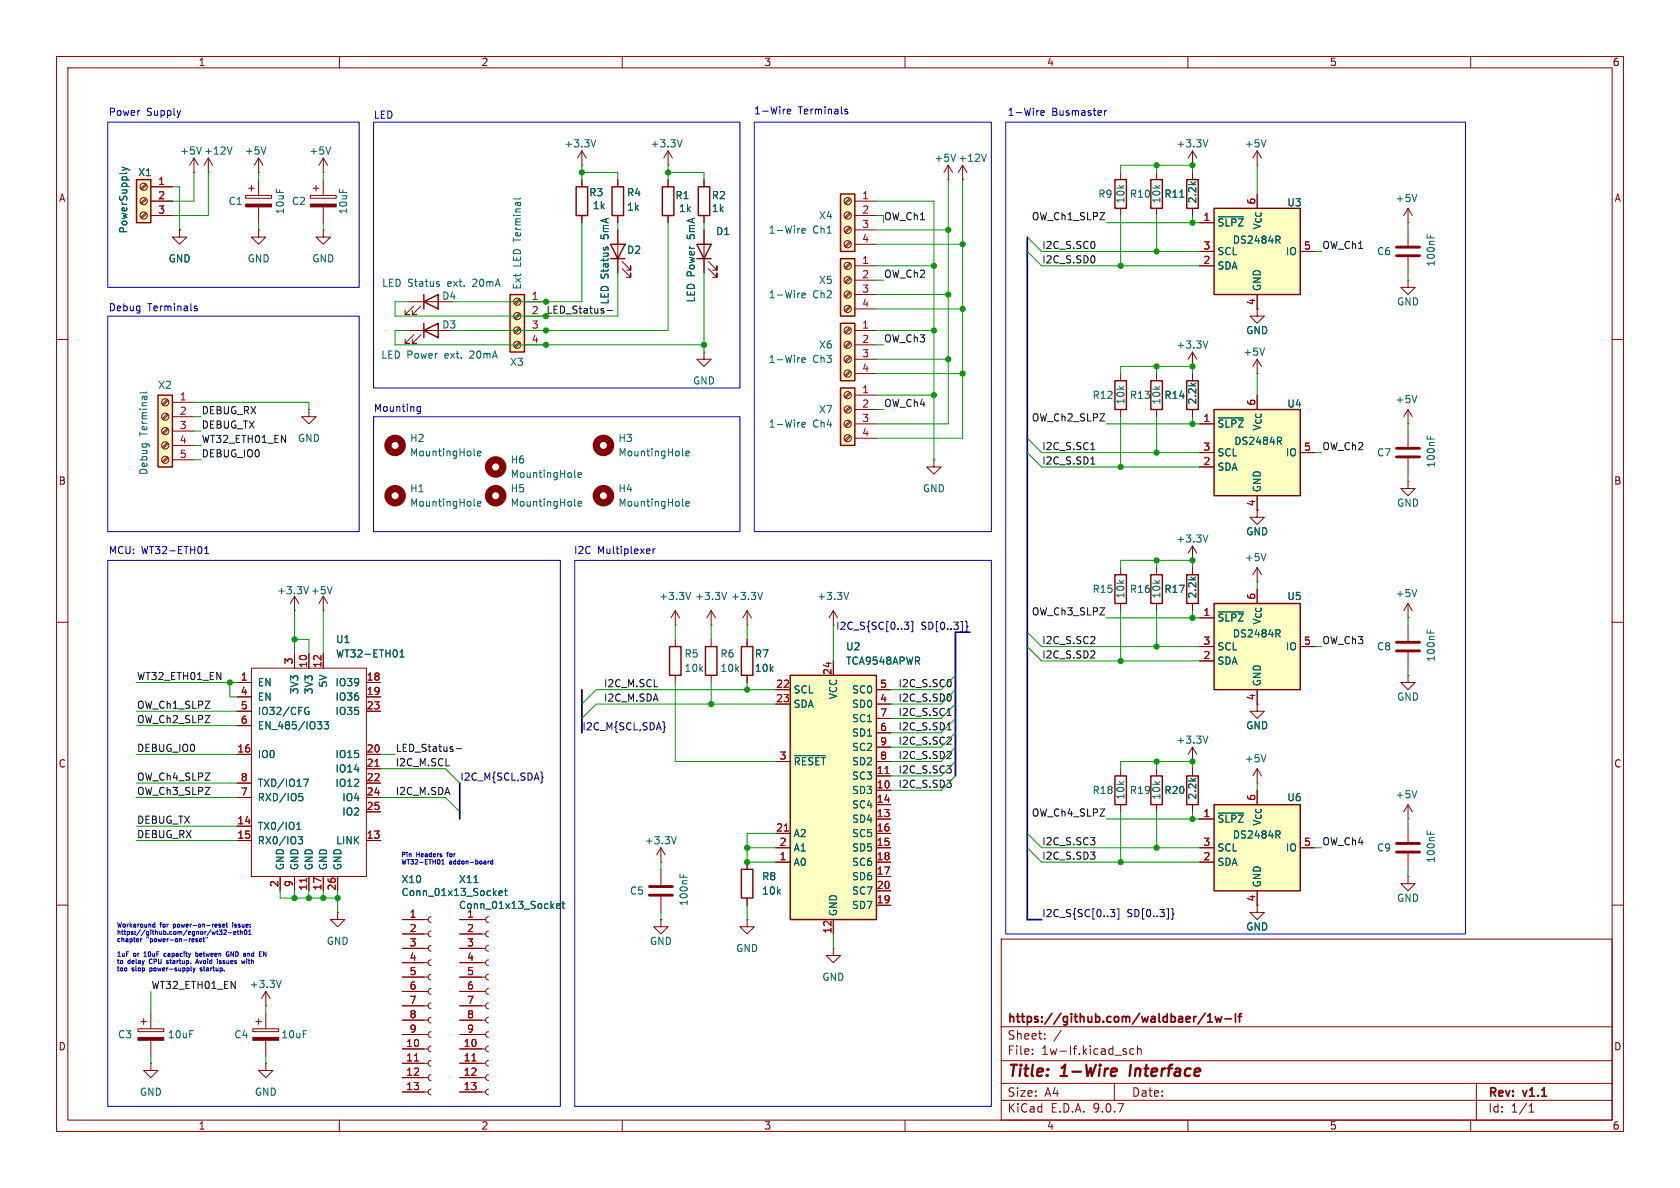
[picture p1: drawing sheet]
<svg xmlns="http://www.w3.org/2000/svg" width="297mm" height="210mm" viewBox="0 0 297 210" stroke-linecap="round" stroke-linejoin="round" font-family="sans-serif">
<defs><g id="words">
<g font-size="2.8" fill="#840000">
<text x="178" y="190.9">Title:</text>
<text x="187.7" y="190.9">1-Wire</text>
<text x="200.6" y="190.9">Interface</text>
</g>
<g font-size="2.1" fill="#840000">
<text x="178" y="184">Sheet:</text>
<text x="178" y="181.2">https://github.com/waldbaer/1w-If</text>
<text x="178" y="186.7">File:</text>
<text x="184.1" y="186.7">1w-If.kicad_sch</text>
<text x="178" y="196.9">KiCad</text>
<text x="178" y="194.1">Size:</text>
<text x="184.7" y="194.1">A4</text>
<text x="185.7" y="196.9">E.D.A.</text>
<text x="193.3" y="196.9">9.0.7</text>
<text x="200" y="194.1">Date:</text>
<text x="263" y="194.3">Rev:</text>
<text x="263" y="196.9">Id:</text>
<text x="267.1" y="196.9">1/1</text>
<text x="269.4" y="194.3">v1.1</text>
</g>
<g font-size="1.8" fill="#840000">
<text x="35" y="11.9">1</text>
<text x="85" y="11.9">2</text>
<text x="135" y="11.9">3</text>
<text x="185" y="11.9">4</text>
<text x="235" y="11.9">5</text>
<text x="285" y="11.9">6</text>
<text x="10.3" y="35.9">A</text>
<text x="285.3" y="35.9">A</text>
<text x="222" y="54" transform="rotate(-90 222 54)">4</text>
<text x="10.3" y="85.9">B</text>
<text x="222" y="89.6" transform="rotate(-90 222 89.6)">4</text>
<text x="285.3" y="85.9">B</text>
<text x="222" y="123.9" transform="rotate(-90 222 123.9)">4</text>
<text x="10.3" y="135.9">C</text>
<text x="285.3" y="135.9">C</text>
<text x="222" y="159.5" transform="rotate(-90 222 159.5)">4</text>
<text x="10.3" y="185.9">D</text>
<text x="285.3" y="185.9">D</text>
<text x="35" y="199.9">1</text>
<text x="85" y="199.9">2</text>
<text x="135" y="199.9">3</text>
<text x="185" y="199.9">4</text>
<text x="235" y="199.9">5</text>
<text x="285" y="199.9">6</text>
</g>
<g font-size="1.8" fill="#0000c2">
<text x="19.1" y="20.7">Power</text>
<text x="25.9" y="20.7">Supply</text>
<text x="66" y="21.2">LED</text>
<text x="133.2" y="20.4">1-Wire</text>
<text x="141.1" y="20.4">Terminals</text>
<text x="178" y="20.7">1-Wire</text>
<text x="185.9" y="20.7">Busmaster</text>
<text x="19.1" y="55.2">Debug</text>
<text x="26.1" y="55.2">Terminals</text>
<text x="66" y="73">Mounting</text>
<text x="19.1" y="98.1">MCU:</text>
<text x="25" y="98.1">WT32-ETH01</text>
<text x="101.4" y="98.1">I2C</text>
<text x="105.6" y="98.1">Multiplexer</text>
</g>
<g font-size="1.8" fill="#006464">
<text x="31.7" y="27.5">+5V +12V</text>
<text x="43.2" y="27.5">+5V</text>
<text x="54.6" y="27.5">+5V</text>
<text x="99.7" y="26.3">+3.3V</text>
<text x="114.9" y="26.3">+3.3V</text>
<text x="165.1" y="28.8">+5V +12V</text>
<text x="207.9" y="26.3">+3.3V</text>
<text x="220" y="26.3">+5V</text>
<text x="24.3" y="31.3">X1</text>
<text x="104.1" y="34.9">R3</text>
<text x="110.8" y="34.9">R4</text>
<text x="119.3" y="35.4">R1</text>
<text x="125.7" y="35.4">R2</text>
<text x="194.1" y="35.2">R9</text>
<text x="199.7" y="35.2">R10</text>
<text x="205.7" y="35.2">R11</text>
<text x="246.6" y="35.9">+5V</text>
<text x="22.7" y="41.4" transform="rotate(-90 22.7 41.4)">PowerSupply</text>
<text x="40.3" y="36.4">C1</text>
<text x="50.4" y="38" transform="rotate(-90 50.4 38)">10uF</text>
<text x="51.5" y="36.4">C2</text>
<text x="61.6" y="38" transform="rotate(-90 61.6 38)">10uF</text>
<text x="104.7" y="37.2">1k</text>
<text x="110.8" y="37.4">1k</text>
<text x="119.9" y="37.7">1k</text>
<text x="125.7" y="37.7">1k</text>
<text x="126.5" y="41.8">D1</text>
<text x="135.8" y="41.5">1-Wire</text>
<text x="143.7" y="41.5">Ch1</text>
<text x="144.7" y="39">X4</text>
<text x="199" y="36.1" transform="rotate(-90 199 36.1)">10k</text>
<text x="205.3" y="36.1" transform="rotate(-90 205.3 36.1)">10k</text>
<text x="211.7" y="36.1" transform="rotate(-90 211.7 36.1)">2.2k</text>
<text x="215.1" y="40.2">~{SLPZ}</text>
<text x="223.1" y="40.7" transform="rotate(-90 223.1 40.7)">V_{CC}</text>
<text x="227.5" y="36.7">U3</text>
<text x="29.7" y="46.6">GND</text>
<text x="43.7" y="46.6">GND</text>
<text x="55.1" y="46.6">GND</text>
<text x="92.3" y="47.2" transform="rotate(-90 92.3 47.2)">LED Terminal</text>
<text x="107.8" y="42.2" transform="rotate(-90 107.8 42.2)">5mA</text>
<text x="110.8" y="45.1">D2</text>
<text x="123" y="42.2" transform="rotate(-90 123 42.2)">5mA</text>
<text x="215.1" y="45.3">SCL</text>
<text x="215.1" y="47.9">SDA</text>
<text x="217.9" y="43.3">DS2484R</text>
<text x="227.2" y="45.3">IO</text>
<text x="243.3" y="45.3">C6</text>
<text x="253.8" y="47.2" transform="rotate(-90 253.8 47.2)">100nF</text>
<text x="67.4" y="50.9">LED Status</text>
<text x="78.1" y="53.2">D4</text>
<text x="79.2" y="50.9">ext.</text>
<text x="83.8" y="50.9">20mA</text>
<text x="92.3" y="51.3" transform="rotate(-90 92.3 51.3)">Ext</text>
<text x="107.8" y="53.9" transform="rotate(-90 107.8 53.9)">LED Status</text>
<text x="123" y="53.6" transform="rotate(-90 123 53.6)">LED Power</text>
<text x="135.8" y="52.9">1-Wire</text>
<text x="143.7" y="52.9">Ch2</text>
<text x="144.7" y="50.4">X5</text>
<text x="223.1" y="51.6" transform="rotate(-90 223.1 51.6)">GND</text>
<text x="78.1" y="58.3">D3</text>
<text x="220.2" y="59.3">GND</text>
<text x="246.9" y="54.2">GND</text>
<text x="67.3" y="63.6">LED Power</text>
<text x="78.7" y="63.6">ext.</text>
<text x="83.3" y="63.6">20mA</text>
<text x="90.1" y="64.9">X3</text>
<text x="135.8" y="64.4">1-Wire</text>
<text x="143.7" y="64.4">Ch3</text>
<text x="144.7" y="61.8">X6</text>
<text x="207.9" y="61.8">+3.3V</text>
<text x="219.7" y="63.1">+5V</text>
<text x="27.8" y="68.9">X2</text>
<text x="122.4" y="68.2">GND</text>
<text x="193" y="70.7">R12</text>
<text x="199" y="71.6" transform="rotate(-90 199 71.6)">10k</text>
<text x="199.7" y="70.7">R13</text>
<text x="205.3" y="71.6" transform="rotate(-90 205.3 71.6)">10k</text>
<text x="205.7" y="70.7">R14</text>
<text x="211.7" y="71.6" transform="rotate(-90 211.7 71.6)">2.2k</text>
<text x="246.6" y="71.5">+5V</text>
<text x="26.3" y="77.1" transform="rotate(-90 26.3 77.1)">Terminal</text>
<text x="135.8" y="75.8">1-Wire</text>
<text x="143.7" y="75.8">Ch4</text>
<text x="144.7" y="73.3">X7</text>
<text x="215.1" y="75.8">~{SLPZ}</text>
<text x="223.1" y="76.3" transform="rotate(-90 223.1 76.3)">V_{CC}</text>
<text x="227.5" y="72.2">U4</text>
<text x="52.6" y="78.3">GND</text>
<text x="72.4" y="78.3">H2</text>
<text x="72.4" y="80.9">MountingHole</text>
<text x="90.2" y="82.1">H6</text>
<text x="109.2" y="78.3">H3</text>
<text x="109.2" y="80.9">MountingHole</text>
<text x="215.1" y="80.9">SCL</text>
<text x="215.1" y="83.4">SDA</text>
<text x="218.1" y="78.8">DS2484R</text>
<text x="227.2" y="80.9">IO</text>
<text x="243.3" y="80.9">C7</text>
<text x="253.8" y="82.8" transform="rotate(-90 253.8 82.8)">100nF</text>
<text x="26.3" y="84.1" transform="rotate(-90 26.3 84.1)">Debug</text>
<text x="72.4" y="87.2">H1</text>
<text x="72.4" y="89.8">MountingHole</text>
<text x="90.2" y="87.2">H5</text>
<text x="90.2" y="89.8">MountingHole</text>
<text x="90.2" y="84.7">MountingHole</text>
<text x="109.2" y="87.2">H4</text>
<text x="109.2" y="89.8">MountingHole</text>
<text x="163.1" y="87.2">GND</text>
<text x="223.1" y="87.1" transform="rotate(-90 223.1 87.1)">GND</text>
<text x="246.9" y="89.8">GND</text>
<text x="220.2" y="94.8">GND</text>
<text x="207.9" y="96.1">+3.3V</text>
<text x="220" y="99.4">+5V</text>
<text x="48.9" y="105.3">+3.3V</text>
<text x="54.9" y="105.3">+5V</text>
<text x="116.4" y="106.3">+3.3V</text>
<text x="122.8" y="106.3">+3.3V</text>
<text x="129.1" y="106.3">+3.3V</text>
<text x="144.4" y="106.3">+3.3V</text>
<text x="193" y="105">R15</text>
<text x="199" y="105.9" transform="rotate(-90 199 105.9)">10k</text>
<text x="199.7" y="105">R16</text>
<text x="205.3" y="105.9" transform="rotate(-90 205.3 105.9)">10k</text>
<text x="205.7" y="105">R17</text>
<text x="211.7" y="105.9" transform="rotate(-90 211.7 105.9)">2.2k</text>
<text x="227.5" y="106.3">U5</text>
<text x="246.6" y="105.8">+5V</text>
<text x="59.3" y="113.9">U1</text>
<text x="215.1" y="110.1">~{SLPZ}</text>
<text x="217.9" y="112.9">DS2484R</text>
<text x="223.1" y="110.6" transform="rotate(-90 223.1 110.6)">V_{CC}</text>
<text x="59.3" y="116.4">WT32-ETH01</text>
<text x="120.9" y="116.4">R5</text>
<text x="120.9" y="119">10k</text>
<text x="127.3" y="116.4">R6</text>
<text x="127.3" y="119">10k</text>
<text x="133.4" y="116.4">R7</text>
<text x="133.4" y="119">10k</text>
<text x="149.5" y="115.2">U2</text>
<text x="149.5" y="117.7">TCA9548APWR</text>
<text x="215.1" y="115.2">SCL</text>
<text x="215.1" y="117.7">SDA</text>
<text x="227.2" y="115.2">IO</text>
<text x="243.3" y="115.2">C8</text>
<text x="253.8" y="117.1" transform="rotate(-90 253.8 117.1)">100nF</text>
<text x="45.5" y="121.5">EN</text>
<text x="45.5" y="124.1">EN</text>
<text x="52.9" y="122.8" transform="rotate(-90 52.9 122.8)">3V3</text>
<text x="55.5" y="122.8" transform="rotate(-90 55.5 122.8)">3V3</text>
<text x="58" y="121.6" transform="rotate(-90 58 121.6)">5V</text>
<text x="59.2" y="121.5">IO39</text>
<text x="59.2" y="124.1">IO36</text>
<text x="140.2" y="122.8">SCL</text>
<text x="140.2" y="125.3">SDA</text>
<text x="148.2" y="123.7" transform="rotate(-90 148.2 123.7)">VCC</text>
<text x="150.5" y="122.8">SC0</text>
<text x="150.5" y="125.3">SD0</text>
<text x="223.1" y="121.4" transform="rotate(-90 223.1 121.4)">GND</text>
<text x="246.9" y="124.1">GND</text>
<text x="45.5" y="126.6">IO32/CFG</text>
<text x="45.5" y="129.1">EN_485/IO33</text>
<text x="59.2" y="126.6">IO35</text>
<text x="150.5" y="127.9">SC1</text>
<text x="150.5" y="130.4">SD1</text>
<text x="207.9" y="131.7">+3.3V</text>
<text x="220.2" y="129.1">GND</text>
<text x="45.5" y="134.2">IO0</text>
<text x="59.2" y="134.2">IO15</text>
<text x="59.2" y="136.8">IO14</text>
<text x="140.2" y="135.5">~{RESET}</text>
<text x="150.5" y="132.9">SC2</text>
<text x="150.5" y="135.5">SD2</text>
<text x="220" y="135">+5V</text>
<text x="45.5" y="139.3">TXD/IO17</text>
<text x="45.5" y="141.8">RXD/IO5</text>
<text x="59.2" y="139.3">IO12</text>
<text x="60.4" y="141.8">IO4</text>
<text x="150.5" y="138">SC3</text>
<text x="150.5" y="140.6">SD3</text>
<text x="150.5" y="143.1">SC4</text>
<text x="193" y="140.6">R18</text>
<text x="199" y="141.5" transform="rotate(-90 199 141.5)">10k</text>
<text x="199.7" y="140.6">R19</text>
<text x="205.3" y="141.5" transform="rotate(-90 205.3 141.5)">10k</text>
<text x="205.7" y="140.6">R20</text>
<text x="211.7" y="141.5" transform="rotate(-90 211.7 141.5)">2.2k</text>
<text x="227.5" y="141.8">U6</text>
<text x="246.6" y="141.3">+5V</text>
<text x="45.5" y="146.9">TX0/IO1</text>
<text x="45.5" y="149.5">RX0/IO3</text>
<text x="59.3" y="149.5">LINK</text>
<text x="60.4" y="144.4">IO2</text>
<text x="113.9" y="149.5">+3.3V</text>
<text x="140.2" y="148.2">A2</text>
<text x="150.5" y="145.6">SD4</text>
<text x="150.5" y="148.2">SC5</text>
<text x="215.1" y="145.6">~{SLPZ}</text>
<text x="217.9" y="148.4">DS2484R</text>
<text x="223.1" y="146.1" transform="rotate(-90 223.1 146.1)">V_{CC}</text>
<text x="50.4" y="153.9" transform="rotate(-90 50.4 153.9)">GND</text>
<text x="52.9" y="153.9" transform="rotate(-90 52.9 153.9)">GND</text>
<text x="55.5" y="153.9" transform="rotate(-90 55.5 153.9)">GND</text>
<text x="58" y="153.9" transform="rotate(-90 58 153.9)">GND</text>
<text x="60.6" y="153.9" transform="rotate(-90 60.6 153.9)">GND</text>
<text x="134.6" y="155.8">R8</text>
<text x="140.2" y="150.7">A1</text>
<text x="140.2" y="153.3">A0</text>
<text x="150.5" y="150.7">SD5</text>
<text x="150.5" y="153.3">SC6</text>
<text x="150.5" y="155.8">SD6</text>
<text x="215.1" y="150.7">SCL</text>
<text x="215.1" y="153.3">SDA</text>
<text x="227.2" y="150.7">IO</text>
<text x="243.3" y="150.7">C9</text>
<text x="253.8" y="152.6" transform="rotate(-90 253.8 152.6)">100nF</text>
<text x="70.9" y="156.3">X10</text>
<text x="70.9" y="158.6">Conn_01x13_Socket</text>
<text x="81" y="156.3">X11</text>
<text x="81" y="160.9">Conn_01x13_Socket</text>
<text x="111.3" y="158.3">C5</text>
<text x="121.8" y="160.3" transform="rotate(-90 121.8 160.3)">100nF</text>
<text x="134.6" y="158.3">10k</text>
<text x="150.5" y="158.3">SC7</text>
<text x="150.5" y="160.9">SD7</text>
<text x="223.1" y="157" transform="rotate(-90 223.1 157)">GND</text>
<text x="246.9" y="159.6">GND</text>
<text x="57.7" y="167.2">GND</text>
<text x="114.8" y="167.2">GND</text>
<text x="148.2" y="162.1" transform="rotate(-90 148.2 162.1)">GND</text>
<text x="220.2" y="164.7">GND</text>
<text x="130" y="168.5">GND</text>
<text x="145.3" y="173.6">GND</text>
<text x="44" y="174.9">+3.3V</text>
<text x="20.8" y="183.7">C3</text>
<text x="29.6" y="183.7">10uF</text>
<text x="41.3" y="183.7">C4</text>
<text x="49.6" y="183.7">10uF</text>
<text x="24.6" y="193.9">GND</text>
<text x="45" y="193.9">GND</text>
</g>
<g font-size="1.8" fill="#a90000">
<text x="27.9" y="32.8">1</text>
<text x="27.9" y="35.3">2</text>
<text x="152.3" y="35.3">1</text>
<text x="27.9" y="37.8">3</text>
<text x="152.3" y="37.8">2</text>
<text x="152.3" y="40.4">3</text>
<text x="212.7" y="39.1">1</text>
<text x="222" y="36.3" transform="rotate(-90 222 36.3)">6</text>
<text x="152.3" y="46.7">1</text>
<text x="152.3" y="42.9">4</text>
<text x="212.7" y="44.2">3</text>
<text x="212.7" y="46.7">2</text>
<text x="230.4" y="44.2">5</text>
<text x="93.9" y="53.1">1</text>
<text x="152.3" y="49.3">2</text>
<text x="152.3" y="51.8">3</text>
<text x="93.9" y="55.6">2</text>
<text x="93.9" y="58.2">3</text>
<text x="152.3" y="58.2">1</text>
<text x="152.3" y="54.4">4</text>
<text x="93.9" y="60.7">4</text>
<text x="152.3" y="60.7">2</text>
<text x="152.3" y="63.2">3</text>
<text x="152.3" y="65.8">4</text>
<text x="31.7" y="70.9">1</text>
<text x="152.3" y="69.6">1</text>
<text x="222" y="71.8" transform="rotate(-90 222 71.8)">6</text>
<text x="31.7" y="73.4">2</text>
<text x="31.7" y="75.9">3</text>
<text x="152.3" y="72.1">2</text>
<text x="152.3" y="74.7">3</text>
<text x="152.3" y="77.2">4</text>
<text x="212.7" y="74.7">1</text>
<text x="31.7" y="78.5">4</text>
<text x="31.7" y="81">5</text>
<text x="212.7" y="79.8">3</text>
<text x="212.7" y="82.3">2</text>
<text x="230.4" y="79.8">5</text>
<text x="222" y="106.1" transform="rotate(-90 222 106.1)">6</text>
<text x="212.7" y="109">1</text>
<text x="51.8" y="117.5" transform="rotate(-90 51.8 117.5)">3</text>
<text x="54.4" y="118.2" transform="rotate(-90 54.4 118.2)">10</text>
<text x="56.9" y="118.2" transform="rotate(-90 56.9 118.2)">12</text>
<text x="147.1" y="119.4" transform="rotate(-90 147.1 119.4)">24</text>
<text x="212.7" y="114">3</text>
<text x="212.7" y="116.6">2</text>
<text x="230.4" y="114">5</text>
<text x="42.5" y="120.4">1</text>
<text x="42.5" y="122.9">4</text>
<text x="42.5" y="125.5">5</text>
<text x="64.7" y="120.4">18</text>
<text x="64.7" y="122.9">19</text>
<text x="64.7" y="125.5">23</text>
<text x="137.1" y="121.7">22</text>
<text x="137.1" y="124.2">23</text>
<text x="155.5" y="121.7">5</text>
<text x="155.5" y="124.2">4</text>
<text x="42.5" y="128">6</text>
<text x="155.5" y="126.7">7</text>
<text x="155.5" y="129.3">6</text>
<text x="155.5" y="131.8">9</text>
<text x="41.9" y="133.1">16</text>
<text x="64.7" y="133.1">20</text>
<text x="64.7" y="135.6">21</text>
<text x="137.7" y="134.4">3</text>
<text x="154.9" y="136.9">11</text>
<text x="155.5" y="134.4">8</text>
<text x="42.5" y="138.2">8</text>
<text x="42.5" y="140.7">7</text>
<text x="64.7" y="138.2">22</text>
<text x="64.7" y="140.7">24</text>
<text x="64.7" y="143.3">25</text>
<text x="154.9" y="139.4">10</text>
<text x="154.9" y="142">14</text>
<text x="222" y="141.7" transform="rotate(-90 222 141.7)">6</text>
<text x="41.9" y="145.8">14</text>
<text x="41.9" y="148.3">15</text>
<text x="64.7" y="148.3">13</text>
<text x="137.1" y="147.1">21</text>
<text x="137.7" y="149.6">2</text>
<text x="154.9" y="144.5">13</text>
<text x="154.9" y="147.1">16</text>
<text x="154.9" y="149.6">15</text>
<text x="212.7" y="144.5">1</text>
<text x="212.7" y="149.6">3</text>
<text x="230.4" y="149.6">5</text>
<text x="137.7" y="152.1">1</text>
<text x="154.9" y="152.1">18</text>
<text x="154.9" y="154.7">17</text>
<text x="212.7" y="152.1">2</text>
<text x="49.3" y="156.9" transform="rotate(-90 49.3 156.9)">2</text>
<text x="51.8" y="156.9" transform="rotate(-90 51.8 156.9)">9</text>
<text x="54.4" y="157.5" transform="rotate(-90 54.4 157.5)">11</text>
<text x="56.9" y="157.5" transform="rotate(-90 56.9 157.5)">17</text>
<text x="59.4" y="157.5" transform="rotate(-90 59.4 157.5)">26</text>
<text x="154.9" y="157.2">20</text>
<text x="154.9" y="159.8">19</text>
<text x="72.3" y="162.3">1</text>
<text x="72.3" y="164.8">2</text>
<text x="72.3" y="167.4">3</text>
<text x="82.5" y="162.3">1</text>
<text x="82.5" y="164.8">2</text>
<text x="82.5" y="167.4">3</text>
<text x="147.1" y="165.1" transform="rotate(-90 147.1 165.1)">12</text>
<text x="72.3" y="169.9">4</text>
<text x="72.3" y="172.5">5</text>
<text x="82.5" y="169.9">4</text>
<text x="82.5" y="172.5">5</text>
<text x="72.3" y="175">6</text>
<text x="72.3" y="177.5">7</text>
<text x="82.5" y="175">6</text>
<text x="82.5" y="177.5">7</text>
<text x="71.7" y="185.2">10</text>
<text x="72.3" y="180.1">8</text>
<text x="72.3" y="182.6">9</text>
<text x="81.9" y="185.2">10</text>
<text x="82.5" y="180.1">8</text>
<text x="82.5" y="182.6">9</text>
<text x="71.7" y="187.7">11</text>
<text x="71.7" y="190.2">12</text>
<text x="81.9" y="187.7">11</text>
<text x="81.9" y="190.2">12</text>
<text x="71.7" y="192.8">13</text>
<text x="81.9" y="192.8">13</text>
</g>
<g font-size="1.8" fill="#009600">
<text x="156.2" y="39">OW_Ch1</text>
<text x="96.5" y="55.5">LED_Status-</text>
</g>
<g font-size="1.8" fill="#0f0f0f">
<text x="182.3" y="39">OW_Ch1_SLPZ</text>
<text x="184.1" y="46.6">I2C_S.SD0</text>
<text x="184.1" y="44.1">I2C_S.SC0</text>
<text x="233.7" y="44.1">OW_Ch1</text>
<text x="156.2" y="49.2">OW_Ch2</text>
<text x="156.2" y="60.6">OW_Ch3</text>
<text x="35.6" y="73.3">DEBUG_RX</text>
<text x="35.6" y="75.9">DEBUG_TX</text>
<text x="156.2" y="72">OW_Ch4</text>
<text x="182.3" y="74.6">OW_Ch2_SLPZ</text>
<text x="35.6" y="78.4">WT32_ETH01_EN</text>
<text x="35.6" y="80.9">DEBUG_IO0</text>
<text x="184.1" y="82.2">I2C_S.SD1</text>
<text x="184.1" y="79.7">I2C_S.SC1</text>
<text x="233.7" y="79.7">OW_Ch2</text>
<text x="182.3" y="108.9">OW_Ch3_SLPZ</text>
<text x="184.1" y="114">I2C_S.SC2</text>
<text x="233.7" y="114">OW_Ch3</text>
<text x="184.1" y="116.5">I2C_S.SD2</text>
<text x="24.1" y="125.4">OW_Ch1_SLPZ</text>
<text x="24.1" y="120.3">WT32_ETH01_EN</text>
<text x="106.7" y="121.6">I2C_M.SCL</text>
<text x="106.7" y="124.1">I2C_M.SDA</text>
<text x="158.7" y="121.6">I2C_S.SC0</text>
<text x="158.7" y="124.1">I2C_S.SD0</text>
<text x="24.1" y="127.9">OW_Ch2_SLPZ</text>
<text x="158.7" y="129.2">I2C_S.SD1</text>
<text x="158.7" y="131.7">I2C_S.SC2</text>
<text x="158.7" y="126.7">I2C_S.SC1</text>
<text x="24.1" y="133">DEBUG_IO0</text>
<text x="69.8" y="133">LED_Status-</text>
<text x="69.8" y="135.5">I2C_M.SCL</text>
<text x="158.7" y="136.8">I2C_S.SC3</text>
<text x="158.7" y="134.3">I2C_S.SD2</text>
<text x="24.1" y="140.6">OW_Ch3_SLPZ</text>
<text x="24.1" y="138.1">OW_Ch4_SLPZ</text>
<text x="69.8" y="140.6">I2C_M.SDA</text>
<text x="158.7" y="139.4">I2C_S.SD3</text>
<text x="24.1" y="145.7">DEBUG_TX</text>
<text x="24.1" y="148.2">DEBUG_RX</text>
<text x="182.3" y="144.4">OW_Ch4_SLPZ</text>
<text x="184.1" y="149.5">I2C_S.SC3</text>
<text x="233.7" y="149.5">OW_Ch4</text>
<text x="184.1" y="152.1">I2C_S.SD3</text>
<text x="26.7" y="174.9">WT32_ETH01_EN</text>
</g>
<g font-size="1.8" fill="#000084">
<text x="147.7" y="111.4">I2C_S{SC[0..3]</text>
<text x="162.8" y="111.4">SD[0..3]}</text>
<text x="102.9" y="129.2">I2C_M{SCL,SDA}</text>
<text x="81.3" y="138.1">I2C_M{SCL,SDA}</text>
<text x="184.1" y="162.2">I2C_S{SC[0..3]</text>
<text x="199.2" y="162.2">SD[0..3]}</text>
</g>
<g font-size="1.1" fill="#0000c2">
<text x="70.9" y="151.9">Pin</text>
<text x="70.9" y="153.2">WT32-ETH01</text>
<text x="73.7" y="151.9">Headers</text>
<text x="79.4" y="151.9">for</text>
<text x="79.5" y="153.2">addon-board</text>
<text x="20.6" y="164.3">Workaround</text>
<text x="20.6" y="165.6">https://github.com/egnor/wt32-eth01</text>
<text x="20.6" y="166.9">chapter</text>
<text x="26" y="166.9">&quot;power-on-reset&quot;</text>
<text x="28.4" y="164.3">for</text>
<text x="31" y="164.3">power-on-reset</text>
<text x="41.7" y="164.3">issue:</text>
<text x="20.6" y="169.5">1uF</text>
<text x="20.6" y="170.8">to</text>
<text x="20.6" y="172.1">too</text>
<text x="22.7" y="170.8">delay</text>
<text x="23.4" y="172.1">slop</text>
<text x="23.7" y="169.5">or</text>
<text x="25.8" y="169.5">10uF</text>
<text x="26.7" y="170.8">CPU</text>
<text x="26.8" y="172.1">power-supply</text>
<text x="29.6" y="169.5">capacity</text>
<text x="30.1" y="170.8">startup.</text>
<text x="35.5" y="169.5">between</text>
<text x="35.6" y="170.8">Avoid</text>
<text x="36" y="172.1">startup.</text>
<text x="39.6" y="170.8">issues</text>
<text x="41.2" y="169.5">GND</text>
<text x="44.3" y="170.8">with</text>
<text x="44.6" y="169.5">and</text>
</g>
</g></defs>
<g fill="none" stroke="#840000" stroke-width=".18">
<path d="M10 10h277v190h-277zM12 12h273v186h-273zM60 10v2M110 10v2M160 10v2M210 10v2M260 10v2M36.8 30.5h.1M36.8 27.9l-.7 1.3M36.8 27.9l.8 1.3M36.8 27.9v2.6M43.4 34.5h4.6v.6h-4.6z"/>
<path d="M43.9 33.3h1.1M44.4 32.8v1M45.7 30.5h.1M45.7 27.9l-.7 1.3M45.7 27.9l.8 1.3M45.7 27.9v2.6M45.7 31.8v2.7M45.7 36.6v2.8M72.4 58.4h7.6M73.2 59.2l-1.6 1.5h.8h-.8v-.8M74.4 59.2l-1.5 1.5h.8h-.8v-.8M109.2 40.6v7.7"/>
<path d="M110 47.5l1.5 1.5v-.7v.7h-.8M110 46.2l1.5 1.6v-.8v.8h-.8M10 60h2M124.5 62.2v1.3h1.2l-1.2 1.3-1.3-1.3h1.3M124.5 62.2h.1M204.5 66v1.3M204.5 72.4v1.3M210.8 66v1.3M210.8 72.4v1.3M285 60h2M10 110h2M285 110h2"/>
<path d="M10 160h2M177 166h108v32h-108zM285 160h2M60 198v2M110 198v2M160 198v2M177 194.5h108M177 191.5h108M177 187.5h108M177 181.5h108M182.5 186.3v.1M182.5 185.5v.1"/>
<path d="M184.7 183.6v.1M184.7 182.8v.1M187.6 182.1l-1.3 2M197 191.5v3M199 185.9l.2 .2-.2 .3M199 185.4l.1 .1M200.5 185.5l-.5-.1-.3 .3v.4l.2 .2h.6M201.1 185.5l.2-.1 .4 .1v.9M201.1 184.9v1.5M210 198v2M260 198v2M261 191.5v6.5"/>
<path d="M270.3 196.6h.9M270.3 195.5l.4-.4v1.5"/>
</g>
<path d="M197.2 188.9l.2 .1v.4l-1 .1M199.9 188.2l-.2 2" fill="none" stroke="#840000" stroke-width=".4"/>
<path d="M213.1 179.1l-1.3 1.9M213.5 179.6l.4-.4v1.5M214.8 179.7l.3 1 .3-.7 .3 .7 .3-1M218.4 179.2v1.5M218.9 179.7h.6M219.5 179.2l-.4 .2v1.3M213.5 180.7h.8M216.6 180.1h1.1" fill="none" stroke="#840000" stroke-width=".3"/>
<path d="M41 26l-.4 1.2M47 26l-.4 1.2M106.7 43.7v.1M107.1 43.8l.2-.1 .2 .1" fill="none" stroke="#006464" stroke-width=".18"/>
<path d="M74.9 58.4l2.6-1.2v2.5zM74.9 57.2v2.5M107.9 43.2h2.6l-1.3 2.5zM107.9 45.7h2.6M203.5 67.3h2v5.1h-2zM209.8 67.3h2v5.1h-2z" fill="none" stroke="#840000" stroke-width=".25"/>
<path d="M43.4 36.1h4.6v.5h-4.6z" fill="#840000" stroke="#840000" stroke-width=".18"/>
<path d="M90.2 52.1h2.5v10.1h-2.5z" fill="#ffffc2"/>
<path d="M101.9 33h2v5.1h-2zM108.2 33h2v5.1h-2zM90.2 52.1h2.5v10.1h-2.5zM123.2 43.2h2.5l-1.2 2.5zM123.2 45.7h2.5" fill="none" stroke="#840000" stroke-width=".25"/>
<g fill="none" stroke="#840000" stroke-width=".18">
<path d="M102.9 31.8v1.2M102.9 38.1v1.3M109.2 31.8v1.2M109.2 38.1v1.3M118.1 29.2h.1M118.1 26.7l-.8 1.2M118.1 26.7l.8 1.2M118.1 26.7v2.5M91.8 52.8l-.9 .9M91.8 55.4l-.9 .8M91.8 57.9l-.9 .9M92 53l-.9 .8"/>
<path d="M92 55.5l-.9 .9M92 58.1l-.9 .8M92.7 53.3h3.8M92.7 55.9h3.8M92.7 58.4h3.8M124.5 40.6v7.7M125.2 47.5l1.5 1.5v-.7v.7h-.7M125.2 46.2l1.5 1.6v-.8v.8h-.7M91.8 60.5l-.9 .8M92 60.6l-.9 .9M92.7 61h3.8"/>
<circle cx="91.4" cy="58.4" r=".63"/>
<circle cx="91.4" cy="55.9" r=".63"/>
<circle cx="91.4" cy="53.3" r=".63"/>
<circle cx="91.4" cy="61" r=".63"/>
</g>
<path d="M92 35l-.2 .2h-1.1M120.6 24.7l-.4 1.3" fill="none" stroke="#006464" stroke-width=".18"/>
<path d="M214.6 36.8h15.3v15.3h-15.3z" fill="#ffffc2"/>
<path d="M117.1 33h2v5.1h-2zM214.6 36.8h15.3v15.3h-15.3z" fill="none" stroke="#840000" stroke-width=".25"/>
<g fill="none" stroke="#840000" stroke-width=".18">
<path d="M34.3 30.5h.1M34.3 27.9l-.8 1.3M34.3 27.9l.8 1.3M34.3 27.9v2.6M118.1 31.8v1.2M118.1 38.1v1.3M212.1 39.4h2.5M31.7 40.6v1.3h1.3l-1.3 1.3-1.2-1.3h1.2M31.7 40.6h.1M212.1 44.5h2.5M212.1 47h2.5M222.2 52.1v2.5"/>
<path d="M229.9 44.5h2.5M210.8 64.8h.1M210.8 62.2l-.7 1.3M210.8 62.2l.8 1.3M210.8 62.2v2.6"/>
</g>
<path d="M215.4 38.3h4.4M225.9 42.4l.4 .6M226.1 41.7l.2 .3-.1 .3-.1 .1M213.5 60.3l-.4 1.2" fill="none" stroke="#006464" stroke-width=".18"/>
<path d="M24.1 31.8h2.6v7.6h-2.6z" fill="#ffffc2"/>
<path d="M24.1 31.8h2.6v7.6h-2.6zM74.9 53.3l2.6-1.2v2.5zM74.9 52.1v2.5" fill="none" stroke="#840000" stroke-width=".25"/>
<g fill="none" stroke="#840000" stroke-width=".18">
<path d="M25.8 32.5l-.9 .9M25.8 35.1l-.9 .8M25.8 37.6l-.9 .8M25.9 32.7l-.8 .8M25.9 35.2l-.8 .9M25.9 37.8l-.8 .8M26.7 33h3.8M26.7 35.6h3.8M26.7 38.1h3.8M102.9 29.2h.1M102.9 26.7l-.8 1.2M102.9 26.7l.7 1.2"/>
<path d="M102.9 26.7v2.5M72.4 53.3h7.6M73.2 54.1l-1.6 1.5h.8h-.8v-.7M74.4 54.1l-1.5 1.5h.8h-.8v-.7M54.6 72.4v1.3h1.3l-1.3 1.2-1.3-1.2h1.3M54.6 72.4h.1"/>
<circle cx="25.4" cy="35.6" r=".63"/>
<circle cx="25.4" cy="33" r=".63"/>
<circle cx="25.4" cy="38.1" r=".63"/>
</g>
<path d="M21.6 29.5l.8 .3M22.4 29.8l-.8 .3M22.4 29.8l.4 .3M105.3 24.7l-.4 1.3M77.5 50.2l.2 .2-.2 .2M77.5 49.8h.1" fill="none" stroke="#006464" stroke-width=".18"/>
<path d="M27.9 69.9h2.6v12.7h-2.6z" fill="#ffffc2"/>
<path d="M123.4 33h2.1v5.1h-2.1zM203.5 31.8h2v5h-2zM209.8 31.8h2v5h-2zM27.9 69.9h2.6v12.7h-2.6zM197.1 67.3h2v5.1h-2zM197.1 101.6h2v5.1h-2zM203.5 101.6h2v5.1h-2zM209.8 101.6h2v5.1h-2zM131.1 153.7h2v5.1h-2z" fill="none" stroke="#840000" stroke-width=".25"/>
<g fill="none" stroke="#840000" stroke-width=".18">
<path d="M124.5 31.8v1.2M124.5 38.1v1.3M167.6 31.8h.1M167.6 29.2l-.7 1.3M167.6 29.2l.8 1.3M167.6 29.2v2.6M204.5 30.5v1.3M204.5 36.8v1.3M210.8 30.5v1.3M210.8 36.8v1.3M57.1 40.6v1.3h1.3l-1.3 1.3-1.2-1.3h1.2M57.1 40.6h.1"/>
<path d="M222.2 54.6v1.3h1.3l-1.3 1.3-1.2-1.3h1.2M29.6 70.6l-.9 .9M29.6 73.2l-.9 .8M29.6 75.7l-.9 .8M29.6 78.2l-.9 .9M29.7 70.8l-.8 .8M29.7 73.3l-.8 .9M29.7 75.9l-.8 .8M29.7 78.4l-.8 .8M30.5 71.1h3.8M30.5 73.7h3.8M30.5 76.2h3.8"/>
<path d="M30.5 78.7h3.8M198.1 66v1.3M198.1 72.4v1.3M222.2 66h.1M222.2 63.5l-.7 1.3M222.2 63.5l.8 1.3M222.2 63.5v2.5M29.6 80.8l-.9 .8M29.7 80.9l-.8 .9M30.5 81.3h3.8M210.8 99.1h.1M210.8 96.5v2.6"/>
<path d="M210.8 96.5l-.7 1.3M210.8 96.5l.8 1.3M44.4 118.1h20.4v36.8h-20.4zM52.1 108h.1M52.1 105.4v2.6M52.1 115.6v2.5M52.1 105.4l-.8 1.3M52.1 105.4l.7 1.3M54.6 115.6v2.5M57.1 108h.1M57.1 105.4v2.6M57.1 115.6v2.5"/>
<path d="M57.1 105.4l-.7 1.3M57.1 105.4l.8 1.3M198.1 100.3v1.3M198.1 106.7v1.3M204.5 100.3v1.3M204.5 106.7v1.3M210.8 100.3v1.3M210.8 106.7v1.3M41.9 120.7h2.5M41.9 123.2h2.5M41.9 125.7h2.5M41.9 128.3h2.5"/>
<path d="M41.9 133.4h2.5M41.9 138.4h2.5M64.8 120.7h2.5M64.8 123.2h2.5M64.8 125.7h2.5M64.8 133.4h2.5M64.8 138.4h2.5M64.8 135.9h2.5M210.8 134.6h.1M210.8 132.1l-.7 1.3M210.8 132.1l.8 1.3M210.8 132.1v2.5"/>
<path d="M41.9 141h2.5M41.9 146.1h2.5M41.9 148.6h2.5M49.5 154.9v2.6M52.1 154.9v2.6M54.6 154.9v2.6M57.1 154.9v2.6M59.7 154.9v2.6M64.8 141h2.5M64.8 148.6h2.5M64.8 143.5h2.5M132.1 152.4v1.3"/>
<path d="M132.1 158.8v1.2M248.9 154.9v1.3h1.3l-1.3 1.3-1.3-1.3h1.3M248.9 154.9h.1M26.7 179.1v2.8M47 177.8h.1M47 175.3l-.8 1.2M47 175.3l.8 1.2M47 175.3v2.5M47 179.1v2.8M59.7 161.3v1.3h1.3l-1.3 1.2-1.3-1.2h1.3M59.7 161.3h.1M71.1 162.6h4.6"/>
<path d="M71.1 165.1h4.6M71.1 167.6h4.6M71.1 170.2h4.6M71.1 172.7h4.6M71.1 175.3h4.6M71.1 177.8h4.6M76.2 162.1l-.4 .1-.1 .4 .1 .3 .4 .2M76.2 164.6l-.4 .1-.1 .4 .1 .4 .4 .1M76.2 167.1l-.4 .2-.1 .3 .1 .4 .4 .1M76.2 169.7l-.4 .1-.1 .4 .1 .3 .4 .2M76.2 172.2l-.4 .2-.1 .3 .1 .4 .4 .1M76.2 174.8l-.4 .1-.1 .4 .1 .3 .4 .2"/>
<path d="M76.2 177.3l-.4 .1-.1 .4 .1 .4 .4 .1M76.2 179.8l-.4 .2-.1 .3 .1 .4 .4 .1M81.3 162.6h4.6M81.3 165.1h4.6M81.3 167.6h4.6M81.3 170.2h4.6M81.3 172.7h4.6M81.3 175.3h4.6M81.3 177.8h4.6M86.4 162.1l-.4 .1-.1 .4 .1 .3 .4 .2M86.4 164.6l-.4 .1-.1 .4 .1 .4 .4 .1M86.4 167.1l-.4 .2-.1 .3 .1 .4 .4 .1"/>
<path d="M86.4 169.7l-.4 .1-.1 .4 .1 .3 .4 .2M86.4 172.2l-.4 .2-.1 .3 .1 .4 .4 .1M86.4 174.8l-.4 .1-.1 .4 .1 .3 .4 .2M86.4 177.3l-.4 .1-.1 .4 .1 .4 .4 .1M86.4 179.8l-.4 .2-.1 .3 .1 .4 .4 .1M116.8 162.6v1.2h1.3l-1.3 1.3-1.2-1.3h1.2M116.8 162.6h.1M132.1 162.6v1.2h1.2l-1.2 1.3-1.3-1.3h1.3M132.1 162.6h.1M222.2 160v1.3h1.3l-1.3 1.3-1.2-1.3h1.2M24.4 181.9h4.6v.5h-4.6zM24.9 180.6h1"/>
<path d="M25.4 180.1v1M26.7 188v1.2h1.2l-1.2 1.3-1.3-1.3h1.3M26.7 188h.1M26.7 183.9v2.8M44.7 181.9h4.6v.5h-4.6zM45.2 180.6h1M45.7 180.1v1M47 188v1.2h1.3l-1.3 1.3-1.3-1.3h1.3M47 188h.1M47 183.9v2.8M71.1 180.3h4.6M71.1 182.9h4.6"/>
<path d="M71.1 185.4h4.6M71.1 188h4.6M71.1 190.5h4.6M71.1 193h4.6M76.2 182.4l-.4 .1-.1 .4 .1 .3 .4 .2M76.2 184.9l-.4 .2-.1 .3 .1 .4 .4 .1M76.2 187.5l-.4 .1-.1 .4 .1 .3 .4 .2M76.2 190l-.4 .1-.1 .4 .1 .4 .4 .1M76.2 192.5l-.4 .2-.1 .3 .1 .4 .4 .1M81.3 180.3h4.6M81.3 182.9h4.6M81.3 185.4h4.6"/>
<path d="M81.3 188h4.6M81.3 190.5h4.6M81.3 193h4.6M86.4 182.4l-.4 .1-.1 .4 .1 .3 .4 .2M86.4 184.9l-.4 .2-.1 .3 .1 .4 .4 .1M86.4 187.5l-.4 .1-.1 .4 .1 .3 .4 .2M86.4 190l-.4 .1-.1 .4 .1 .4 .4 .1M86.4 192.5l-.4 .2-.1 .3 .1 .4 .4 .1"/>
<circle cx="29.2" cy="73.7" r=".63"/>
<circle cx="29.2" cy="71.1" r=".63"/>
<circle cx="29.2" cy="76.2" r=".63"/>
<circle cx="29.2" cy="78.7" r=".63"/>
<circle cx="29.2" cy="81.3" r=".63"/>
</g>
<g fill="none" stroke="#006464" stroke-width=".18">
<path d="M208.6 34.9h.7M26 69.3l-.2 .1h-1.1M223.6 61.5l-.5 1.3M83.8 80.4l.2 .2M83.8 89.3l.2 .2M84.4 80.2l.6-.2v-.2l-.4-.1-.2 .2 .1 .6h.5M84.4 89.1l.6-.2v-.2l-.4-.1-.2 .2 .1 .6h.5M101.6 89.3l.2 .2M101.6 84.2l.2 .2M102.2 89.1l.6-.2-.1-.2-.3-.1-.2 .2 .1 .6h.4M102.2 84l.6-.1-.1-.3h-.3l-.2 .1 .1 .6h.4M120.6 80.4l.2 .2"/>
<path d="M120.6 89.3l.2 .2M121.2 80.2l.6-.2v-.2l-.4-.1-.2 .2 .1 .6h.5M121.2 89.1l.6-.2v-.2l-.4-.1-.2 .2 .1 .6h.5M213.5 94.6l-.4 1.2M54.5 103.7l-.4 1.3M58.7 103.7l-.4 1.3M70.7 116.1h.7M70.7 115.2l.4-.3v1.2M53.7 137.7h.8l-.5 1.3M54.4 125.8h.2v.4l-.3 .1-.3-.2M54.6 125.1l-.3-.1-.3 .2M56.1 127.6h.8l-.4 .5"/>
<path d="M56.6 128.1l.3 .2v.3l-.3 .2M57.3 127.6h.8l-.4 .5 .3 .1v.5l-.2 .1-.5-.1M213.5 130.1l-.4 1.3M52.5 146.6h.7M52.5 145.7l.3-.3v1.2M52.7 147.9h.8l-.4 .5 .3 .1v.5l-.2 .2-.4-.1M52.9 140.3h.6M53 140.8h.3l.2 .2v.4l-.5 .1M83.8 156h.7M88.2 157.9l.6-.1v-.3h-.4l-.2 .1 .1 .7h.5M89.2 157.5h.5M89.4 157v1.1l.3 .2"/>
<path d="M99.3 159.8h.5M99.5 159.3v1.1l.3 .2M49.7 173.3l-.4 1.3M98.4 160.2l.6-.1-.1-.3h-.3l-.2 .1v.6h.5"/>
</g>
<g fill="#840000" stroke="#840000" stroke-width=".18">
<path d="M44.7 183.4h4.6v.5h-4.6z"/>
<path d="M24.4 183.4h4.6v.5h-4.6z"/>
</g>
<path d="M66.3 135.5h.7M54.2 155.2v.8M73.3 187.5h.7M83.4 187.5h.8" fill="none" stroke="#a90000" stroke-width=".18"/>
<g fill="none" stroke="#840000" stroke-width="1.3">
<circle cx="69.8" cy="78.7" r="1.27"/>
<circle cx="106.7" cy="78.7" r="1.27"/>
<circle cx="69.8" cy="87.6" r="1.27"/>
<circle cx="87.6" cy="87.6" r="1.27"/>
<circle cx="87.6" cy="82.5" r="1.27"/>
<circle cx="106.7" cy="87.6" r="1.27"/>
</g>
<path d="M214.6 72.4h15.3v15.2h-15.3z" fill="#ffffc2"/>
<path d="M214.6 72.4h15.3v15.2h-15.3z" fill="none" stroke="#840000" stroke-width=".25"/>
<path d="M212.1 74.9h2.5M212.1 80h2.5M212.1 82.6h2.5M222.2 87.6v2.6M229.9 80h2.5" fill="none" stroke="#840000" stroke-width=".18"/>
<path d="M215.4 73.9h4.4M226.1 78l.5 .6M226.3 77.3l.3 .2-.1 .3-.2 .2" fill="none" stroke="#006464" stroke-width=".18"/>
<path d="M214.6 142.2h15.3v15.3h-15.3z" fill="#ffffc2"/>
<path d="M214.6 142.2h15.3v15.3h-15.3z" fill="none" stroke="#840000" stroke-width=".25"/>
<g fill="none" stroke="#840000" stroke-width=".18">
<path d="M54.9 34.5h4.5v.6h-4.5zM55.4 33.3h1M55.9 32.8v1M57.1 31.8v2.7M57.1 36.6v2.8M45.7 40.6v1.3h1.3l-1.3 1.3-1.3-1.3h1.3M45.7 40.6h.1M248.9 76.2v2.8M222.2 90.2v1.2h1.3l-1.3 1.3-1.2-1.3h1.2M248.9 85.1v1.3h1.3l-1.3 1.2-1.3-1.2h1.3M248.9 85.1h.1M248.9 81v2.8"/>
<path d="M212.1 144.8h2.5M212.1 149.9h2.5M212.1 152.4h2.5M222.2 157.5v2.5M229.9 149.9h2.5M248.9 146.1v2.7M248.9 150.9v2.8"/>
</g>
<path d="M252.3 77v.6M252.9 77.2v.4M215.4 143.7h4.4M225.9 147.5l.4 .7M226.1 146.9l.2 .2-.1 .3-.1 .1M252.3 146.9v.6M252.9 147v.5" fill="none" stroke="#006464" stroke-width=".18"/>
<path d="M246.9 79.2h4.1M246.9 80.8h4.1M246.9 149.1h4.1M246.9 150.6h4.1" fill="none" stroke="#840000" stroke-width=".51"/>
<path d="M54.9 36.1h4.5v.5h-4.5z" fill="#840000" stroke="#840000" stroke-width=".18"/>
<path d="M148.6 68.6h2.5v10.1h-2.5z" fill="#ffffc2"/>
<path d="M148.6 68.6h2.5v10.1h-2.5z" fill="none" stroke="#840000" stroke-width=".25"/>
<g fill="none" stroke="#840000" stroke-width=".18">
<path d="M150.2 69.3l-.8 .9M150.2 71.9l-.8 .8M150.2 74.4l-.8 .9M150.2 77l-.8 .8M150.4 69.5l-.9 .9M150.4 72.1l-.9 .8M150.4 74.6l-.9 .8M150.4 77.1l-.9 .9M151.1 69.9h3.8M151.1 72.4h3.8M151.1 74.9h3.8M151.1 77.5h3.8"/>
<circle cx="149.9" cy="69.8" r=".63"/>
<circle cx="149.9" cy="77.5" r=".63"/>
<circle cx="149.9" cy="72.4" r=".63"/>
<circle cx="149.9" cy="74.9" r=".63"/>
</g>
<path d="M141.8 75.1l.6-.1-.1-.3h-.4l-.1 .1v.6h.5" fill="none" stroke="#006464" stroke-width=".18"/>
<path d="M148.6 57.2h2.5v10.1h-2.5z" fill="#ffffc2"/>
<path d="M197.1 31.8h2v5h-2zM148.6 57.2h2.5v10.1h-2.5z" fill="none" stroke="#840000" stroke-width=".25"/>
<g fill="none" stroke="#840000" stroke-width=".18">
<path d="M57.1 30.5h.1M57.1 27.9l-.7 1.3M57.1 27.9l.8 1.3M57.1 27.9v2.6M198.1 30.5v1.3M198.1 36.8v1.3M210.8 29.2h.1M210.8 26.7l-.7 1.2M210.8 26.7l.8 1.2M210.8 26.7v2.5M222.2 29.2h.1M222.2 26.7l-.7 1.2"/>
<path d="M222.2 26.7l.8 1.2M222.2 26.7v2.5M150.2 57.9l-.8 .9M150.4 58.1l-.9 .8M151.1 58.4h3.8M248.9 49.5v1.3h1.3l-1.3 1.3-1.3-1.3h1.3M248.9 49.5h.1M248.9 40.6v2.8M248.9 45.5v2.8M150.2 60.5l-.8 .8M150.2 63l-.8 .8M150.2 65.5l-.8 .9"/>
<path d="M150.4 60.6l-.9 .9M150.4 63.2l-.9 .8M150.4 65.7l-.9 .8M151.1 61h3.8M151.1 63.5h3.8M151.1 66h3.8M248.9 119.4v1.3h1.3l-1.3 1.2-1.3-1.2h1.3M248.9 119.4h.1M248.9 110.5v2.8M248.9 115.3v2.8M222.2 124.5v1.2h1.3l-1.3 1.3-1.2-1.3h1.2"/>
<circle cx="149.9" cy="58.4" r=".63"/>
<circle cx="149.9" cy="66" r=".63"/>
<circle cx="149.9" cy="63.5" r=".63"/>
<circle cx="149.9" cy="61" r=".63"/>
</g>
<path d="M58.5 26l-.5 1.2M213.5 24.7l-.4 1.3M223.8 24.7l-.4 1.3M252.3 41.4v.7M252.9 41.6v.5M141.8 63.7l.6-.2-.1-.2-.4-.1-.1 .2v.6h.5M252.3 111.3v.6M252.9 111.5v.4" fill="none" stroke="#006464" stroke-width=".18"/>
<path d="M246.9 43.7h4.1M246.9 45.2h4.1M246.9 113.5h4.1M246.9 115.1h4.1" fill="none" stroke="#840000" stroke-width=".51"/>
<path d="M148.6 45.7h2.5v10.2h-2.5z" fill="#ffffc2"/>
<path d="M148.6 45.7h2.5v10.2h-2.5z" fill="none" stroke="#840000" stroke-width=".25"/>
<g fill="none" stroke="#840000" stroke-width=".18">
<path d="M248.9 39.4h.1M248.9 36.8l-.7 1.3M248.9 36.8l.8 1.3M248.9 36.8v2.6M150.2 46.5l-.8 .8M150.2 49l-.8 .9M150.2 51.6l-.8 .8M150.2 54.1l-.8 .8M150.4 46.7l-.9 .8M150.4 49.2l-.9 .8M150.4 51.7l-.9 .9M150.4 54.3l-.9 .8"/>
<path d="M151.1 47h3.8M151.1 49.5h3.8M151.1 52.1h3.8M151.1 54.6h3.8M248.9 109.2h.1M248.9 106.7v2.5M248.9 106.7l-.7 1.3M248.9 106.7l.8 1.3"/>
<circle cx="149.9" cy="54.6" r=".63"/>
<circle cx="149.9" cy="47" r=".63"/>
<circle cx="149.9" cy="52.1" r=".63"/>
<circle cx="149.9" cy="49.5" r=".63"/>
</g>
<path d="M250.5 34.4l-.4 1.2M141.8 52.2l.6-.1-.1-.2-.4-.1-.1 .2v.6h.5M250.5 104.2l-.4 1.3" fill="none" stroke="#006464" stroke-width=".18"/>
<path d="M148.6 34.3h2.5v10.2h-2.5z" fill="#ffffc2"/>
<path d="M148.6 34.3h2.5v10.2h-2.5zM118.4 114.3h2v5.1h-2zM124.7 114.3h2v5.1h-2zM131.1 114.3h2v5.1h-2z" fill="none" stroke="#840000" stroke-width=".25"/>
<g fill="none" stroke="#840000" stroke-width=".18">
<path d="M150.2 35.1l-.8 .8M150.2 37.6l-.8 .8M150.4 35.2l-.9 .9M150.4 37.8l-.9 .8M151.1 35.6h3.8M151.1 38.1h3.8M170.2 31.8h.1M170.2 29.2l-.8 1.3M170.2 29.2l.7 1.3M170.2 29.2v2.6M150.2 40.1l-.8 .9M150.2 42.7l-.8 .8"/>
<path d="M150.4 40.3l-.9 .8M150.4 42.8l-.9 .9M151.1 40.6h3.8M151.1 43.2h3.8M248.9 74.9h.1M248.9 72.4l-.7 1.3M248.9 72.4l.8 1.3M248.9 72.4v2.5M119.4 110.5h.1M119.4 108l-.8 1.2M119.4 108l.7 1.2M119.4 108v2.5"/>
<path d="M119.4 113v1.3M119.4 119.4v1.3M125.7 110.5h.1M125.7 108v2.5M125.7 113v1.3M125.7 119.4v1.3M125.7 108l-.7 1.2M125.7 108l.8 1.2M132.1 110.5h.1M132.1 108l-.8 1.2M132.1 108l.7 1.2M132.1 108v2.5"/>
<path d="M132.1 113v1.3M132.1 119.4v1.3M147.3 108l-.7 1.2M147.3 108l.8 1.2M147.3 108v2.5M222.2 102.9h.1M222.2 100.3l-.7 1.3M222.2 100.3l.8 1.3M222.2 100.3v2.6M116.8 152.4h.1M116.8 149.9l-.7 1.2M116.8 149.9l.8 1.2"/>
<path d="M116.8 149.9v2.5M116.8 153.7v2.8M116.8 158.5v2.8M147.3 167.6v1.3h1.3l-1.3 1.3-1.3-1.3h1.3M147.3 167.6h.1"/>
<circle cx="149.9" cy="35.6" r=".63"/>
<circle cx="149.9" cy="38.1" r=".63"/>
<circle cx="149.9" cy="40.6" r=".63"/>
<circle cx="149.9" cy="43.2" r=".63"/>
</g>
<path d="M174.4 27.2l-.4 1.3M141.8 40.8l.6-.1-.1-.3h-.4l-.1 .2v.6h.5M250.5 69.9l-.4 1.3M223.8 97.9l-.4 1.2M122.1 104.7l-.4 1.3M128.5 104.7l-.5 1.3M134.8 104.7l-.4 1.3M150 104.7l-.4 1.3M119.6 147.9l-.5 1.3M120.2 154.5v.6M120.8 154.7v.4" fill="none" stroke="#006464" stroke-width=".18"/>
<path d="M114.8 156.7h4.1M114.8 158.2h4.1" fill="none" stroke="#840000" stroke-width=".51"/>
<path d="M139.7 119.4h15.2v43.2h-15.2z" fill="#ffffc2"/>
<path d="M139.7 119.4h15.2v43.2h-15.2z" fill="none" stroke="#840000" stroke-width=".25"/>
<g fill="none" stroke="#840000" stroke-width=".18">
<path d="M165.1 81.3v1.3h1.3l-1.3 1.2-1.3-1.2h1.3M165.1 81.3h.1M147.3 116.8v2.6M137.2 121.9h2.5M137.2 124.5h2.5M137.2 134.6h2.5M154.9 121.9h2.6M154.9 124.5h2.6M154.9 134.6h2.6M154.9 127h2.6M154.9 129.5h2.6M154.9 132.1h2.6"/>
<path d="M154.9 137.2h2.6M154.9 139.7h2.6M137.2 147.3h2.5M137.2 149.9h2.5M137.2 152.4h2.5M154.9 147.3h2.6M154.9 149.9h2.6M154.9 152.4h2.6M154.9 142.2h2.6M154.9 144.8h2.6M154.9 154.9h2.6M154.9 157.5h2.6"/>
<path d="M248.9 144.8h.1M248.9 142.2l-.7 1.3M248.9 142.2l.8 1.3M248.9 142.2v2.6M147.3 162.6v2.5M154.9 160h2.6"/>
</g>
<path d="M140.4 133.6h5.5M250.5 139.8l-.4 1.2" fill="none" stroke="#006464" stroke-width=".18"/>
<path d="M156.5 136.7h.7M138.7 146.9h.7" fill="none" stroke="#a90000" stroke-width=".18"/>
<path d="M214.6 106.7h15.3v15.2h-15.3z" fill="#ffffc2"/>
<path d="M214.6 106.7h15.3v15.2h-15.3zM197.1 137.2h2v5h-2zM203.5 137.2h2v5h-2zM209.8 137.2h2v5h-2z" fill="none" stroke="#840000" stroke-width=".25"/>
<g fill="none" stroke="#840000" stroke-width=".18">
<path d="M26.7 33h3.8M26.7 35.6h3.8M26.7 38.1h3.8M102.9 31.8v1.2M102.9 38.1v1.3M109.2 31.8v1.2M109.2 38.1v1.3M118.1 31.8v1.2M118.1 38.1v1.3M124.5 31.8v1.2M124.5 38.1v1.3M210.8 30.5v1.3"/>
<path d="M210.8 36.8v1.3M212.1 39.4h2.5M31.7 40.6h.1M109.2 40.6v2.6M109.2 45.7v2.6M124.5 40.6v2.6M124.5 45.7v2.6M212.1 44.5h2.5M212.1 47h2.5M222.2 52.1v2.5M229.9 44.5h2.5M210.8 66v1.3"/>
<path d="M210.8 72.4v1.3M212.1 74.9h2.5M212.1 80h2.5M212.1 82.6h2.5M222.2 87.6v2.6M229.9 80h2.5M52.1 115.6v2.5M54.6 115.6v2.5M57.1 115.6v2.5M132.1 113v1.3M132.1 119.4v1.3M147.3 116.8v2.6"/>
<path d="M210.8 100.3v1.3M210.8 106.7v1.3M212.1 109.2h2.5M212.1 114.3h2.5M212.1 116.8h2.5M229.9 114.3h2.5M41.9 120.7h2.5M41.9 123.2h2.5M41.9 125.7h2.5M41.9 128.3h2.5M41.9 133.4h2.5M41.9 138.4h2.5"/>
<path d="M64.8 120.7h2.5M64.8 123.2h2.5M64.8 125.7h2.5M64.8 133.4h2.5M64.8 138.4h2.5M64.8 135.9h2.5M137.2 121.9h2.5M137.2 124.5h2.5M137.2 134.6h2.5M154.9 121.9h2.6M154.9 124.5h2.6M154.9 134.6h2.6"/>
<path d="M154.9 127h2.6M154.9 129.5h2.6M154.9 132.1h2.6M154.9 137.2h2.6M154.9 139.7h2.6M198.1 135.9v1.3M204.5 135.9v1.3M210.8 135.9v1.3M222.2 138.4h.1M222.2 121.9v2.6M222.2 135.9v2.5M222.2 135.9l-.7 1.3"/>
<path d="M222.2 135.9l.8 1.3M41.9 141h2.5M41.9 146.1h2.5M41.9 148.6h2.5M49.5 154.9v2.6M52.1 154.9v2.6M54.6 154.9v2.6M57.1 154.9v2.6M59.7 154.9v2.6M64.8 141h2.5M64.8 148.6h2.5M64.8 143.5h2.5"/>
<path d="M132.1 152.4v1.3M132.1 158.8v1.2M137.2 147.3h2.5M137.2 149.9h2.5M137.2 152.4h2.5M154.9 147.3h2.6M154.9 149.9h2.6M154.9 152.4h2.6M154.9 142.2h2.6M154.9 144.8h2.6M154.9 154.9h2.6M154.9 157.5h2.6"/>
<path d="M198.1 142.2v1.3M204.5 142.2v1.3M210.8 142.2v1.3M212.1 149.9h2.5M212.1 152.4h2.5M212.1 144.8h2.5M222.2 157.5v2.5M229.9 149.9h2.5M71.1 162.6h3.8M71.1 165.1h3.8M71.1 167.6h3.8M71.1 170.2h3.8"/>
<path d="M71.1 172.7h3.8M71.1 175.3h3.8M71.1 177.8h3.8M81.3 162.6h3.8M81.3 165.1h3.8M81.3 167.6h3.8M81.3 170.2h3.8M81.3 172.7h3.8M81.3 175.3h3.8M81.3 177.8h3.8M147.3 162.6v2.5M154.9 160h2.6"/>
<path d="M71.1 180.3h3.8M71.1 182.9h3.8M71.1 185.4h3.8M71.1 188h3.8M71.1 190.5h3.8M71.1 193h3.8M81.3 180.3h3.8M81.3 182.9h3.8M81.3 185.4h3.8M81.3 188h3.8M81.3 190.5h3.8M81.3 193h3.8"/>
</g>
<g fill="none" stroke="#006464" stroke-width=".18">
<path d="M21.6 29.5l.8 .3M22.4 29.8l-.8 .3M22.4 29.8l.4 .3M208.6 34.9h.7M215.4 38.3h4.4M106.7 43.7v.1M107.1 43.8l.2-.1 .2 .1M225.9 42.4l.4 .6M226.1 41.7l.2 .3-.1 .3-.1 .1M215.4 73.9h4.4M226.1 78l.5 .6M226.3 77.3l.3 .2-.1 .3-.2 .2"/>
<path d="M70.7 116.1h.7M70.7 115.2l.4-.3v1.2M215.4 108.2h4.4M225.9 112l.4 .6M226.1 111.3l.2 .3-.1 .3-.1 .1M53.7 137.7h.8l-.5 1.3M54.4 125.8h.2v.4l-.3 .1-.3-.2M54.6 125.1l-.3-.1-.3 .2M56.1 127.6h.8l-.4 .5M56.6 128.1l.3 .2v.3l-.3 .2M57.3 127.6h.8l-.4 .5 .3 .1v.5l-.2 .1-.5-.1M140.4 133.6h5.5"/>
<path d="M223.8 133.4l-.4 1.3M52.5 146.6h.7M52.5 145.7l.3-.3v1.2M52.7 147.9h.8l-.4 .5 .3 .1v.5l-.2 .2-.4-.1M52.9 140.3h.6M53 140.8h.3l.2 .2v.4l-.5 .1M83.8 156h.7M88.2 157.9l.6-.1v-.3h-.4l-.2 .1 .1 .7h.5M89.2 157.5h.5M89.4 157v1.1l.3 .2M99.3 159.8h.5M99.5 159.3v1.1l.3 .2"/>
<path d="M215.4 143.7h4.4M225.9 147.5l.4 .7M226.1 146.9l.2 .2-.1 .3-.1 .1M98.4 160.2l.6-.1-.1-.3h-.3l-.2 .1v.6h.5"/>
</g>
<g fill="none" stroke="#0f0f0f" stroke-width=".18">
<path d="M107.3 54.9h1M193.5 45.4v.8M193.5 42.9v.8M192.8 79.5h.8M192.8 82h.8M192.8 116.3h.8M192.8 113.8h.8M193.5 112.6v.5M193.5 115.2v.4M80.7 132.4h.9M167.4 131.6h.8M167.4 137.9h.8l-.5 .5"/>
<path d="M167.4 135.4h.8l-.5 .5M167.4 134.1h.8M167.4 129h.8M167.4 126.5h.8M168.1 130.4v.4M168.1 120.4v.8M168.1 122.9v.8M168.1 133v.4M168.1 136v.5M168.1 138.5v.6M192.8 148.1h.8l-.5 .5M192.8 150.6h.8l-.5 .5"/>
<path d="M193.5 148.7v.5M193.5 151.2v.6"/>
</g>
<path d="M159.9 110h.7l-.4 .5 .4 .1v.4l-.2 .2h-.4M161.1 109.9h.3v1.8h-.3M170.7 109.8l.2 .2v.6l.2 .2-.2 .1v.6l-.2 .2M95.8 136.5v.8l.2 .1-.2 .2v.7M117.4 127.6v.8l.2 .1-.2 .2v.8M196.3 160.8h.8l-.5 .5 .4 .1 .1 .4-.3 .2h-.3M197.5 160.7h.3v1.8h-.3M207.1 160.6l.3 .2v.6l.1 .2-.1 .1v.6l-.3 .2" fill="none" stroke="#000084" stroke-width=".18"/>
<path d="M181.6 41.9v120.7h2.5M171.4 111.8h-2.5v25.4M81.3 138.4v6.4M102.9 121.9v7.6" fill="none" stroke="#000084" stroke-width=".3"/>
<g fill="none" stroke="#009600" stroke-width=".18">
<path d="M30.5 33h1.2v7.6M34.3 30.5v5.1h-3.8M36.8 30.5v7.6h-6.3M45.7 30.5v1.3M45.7 39.4v1.2M57.1 30.5v1.3M57.1 39.4v1.2M102.9 39.4v13.9h-22.9M102.9 30.5h6.3v1.3M102.9 29.2v2.6M109.2 39.4v1.2M118.1 39.4v19h-38.1"/>
<path d="M118.1 30.5h6.4v1.3M118.1 29.2v2.6M124.5 39.4v1.2M154.9 35.6h10.2v45.7M154.9 38.1h1.3M167.6 31.8v43.1h-12.7M170.2 31.8v45.7h-15.3M195.6 39.4h16.5M198.1 30.5v-1.3h12.7v1.3M198.1 38.1v8.9M204.5 29.2v1.3M204.5 38.1v6.4"/>
<path d="M210.8 38.1v1.3M222.2 29.2v5.1M248.9 39.4v1.2M72.4 58.4h-2.6v2.6h54.7M109.2 48.3v7.6h-39.4v-2.6h2.6M124.5 48.3v13.9M154.9 58.4h10.2M154.9 47h10.2M154.9 52.1h12.7M154.9 49.5h1.3M154.9 40.6h12.7M154.9 54.6h15.3"/>
<path d="M154.9 43.2h15.3M181.6 41.9l2.5 2.6h28M181.6 44.5l2.5 2.5h28M232.4 44.5h1.3M248.9 48.3v1.2M34.3 71.1h20.3v1.3M34.3 73.7h1.3M34.3 76.2h1.3M34.3 78.7h1.3M154.9 72.4h1.3M154.9 61h1.3M154.9 66h15.3"/>
<path d="M154.9 69.9h10.2M154.9 63.5h12.7M181.6 77.5l2.5 2.5h28M195.6 74.9h16.5M198.1 66v-1.2h12.7v1.2M198.1 73.7v8.9M204.5 64.8v1.2M204.5 73.7v6.3M210.8 73.7v1.2M222.2 66v3.9M248.9 74.9v1.3M34.3 81.3h1.3"/>
<path d="M181.6 80l2.5 2.6h28M204.5 99.1v1.2M232.4 80h1.3M248.9 83.8v1.3M52.1 113h2.5v2.6M52.1 108v7.6M57.1 108v7.6M119.4 110.5v2.5M125.7 110.5v2.5M132.1 110.5v2.5M147.3 110.5v6.3M168.9 119.4l-2.5 2.5h-8.9"/>
<path d="M181.6 114.3l2.5 2.5h28M181.6 111.8l2.5 2.5h28M195.6 109.2h16.5M198.1 100.3v-1.2h12.7v1.2M198.1 108v8.8M204.5 108v6.3M210.8 108v1.2M222.2 102.9v1.2M232.4 114.3h1.3M248.9 109.2v1.3M248.9 118.1v1.3M24.1 120.7h17.8"/>
<path d="M24.1 133.4h17.8M24.1 125.7h17.8M24.1 128.3h17.8M24.1 138.4h17.8M40.6 120.7v2.5h1.3M67.3 133.4h2.5M67.3 135.9h11.4l2.6 2.5M119.4 120.7v13.9h17.8M125.7 120.7v3.8M132.1 120.7v1.2M137.2 121.9h-31.8l-2.5 2.6M137.2 124.5h-31.8l-2.5 2.5"/>
<path d="M168.9 132.1l-2.5 2.5h-8.9M168.9 121.9l-2.5 2.6h-8.9M168.9 134.6l-2.5 2.6h-8.9M168.9 137.2l-2.5 2.5h-8.9M168.9 124.5l-2.5 2.5h-8.9M168.9 129.5l-2.5 2.6h-8.9M168.9 127l-2.5 2.5h-8.9M198.1 135.9v-1.3h12.7v1.3M204.5 134.6v1.3M222.2 138.4v1.3M24.1 141h17.8M24.1 148.6h17.8"/>
<path d="M24.1 146.1h17.8M49.5 157.5v1.3h10.2M52.1 157.5v1.3M54.6 157.5v1.3M57.1 157.5v1.3M59.7 157.5v3.8M67.3 141h11.4l2.6 2.5M116.8 152.4v1.3M132.1 149.9h5.1M137.2 147.3h-5.1v5.1h5.1M181.6 147.3l2.5 2.6h28M181.6 149.9l2.5 2.5h28"/>
<path d="M195.6 144.8h16.5M198.1 143.5v8.9M204.5 143.5v6.4M210.8 143.5v1.3M232.4 149.9h1.3M248.9 144.8v1.3M248.9 153.7v1.2M26.7 175.3v3.8M47 177.8v1.3M116.8 161.3v1.3M132.1 160v2.6M147.3 165.1v2.5"/>
<path d="M26.7 186.7v1.3M47 186.7v1.3"/>
</g>
<g fill="none" stroke="#0000c2" stroke-width=".18">
<path d="M139.2 19.7l.6-.1-.1-.2-.3-.1-.2 .2 .1 .6h.4M149.4 19.7l.4 .1 .1 .2-.2 .1h-.3M149.4 19.4h.4M184 20l.6-.1v-.3l-.4-.1-.2 .2 .1 .6h.5M195.3 19.5v.9M195.6 19.5l-.3 .3M19 21.6h44.5v29.2h-44.5zM66 21.6h64.8v47h-64.8zM133.3 21.6h42v72.4h-42zM177.8 21.6h81.3v143.5h-81.3zM19 55.9h44.5v38.1h-44.5zM34.4 54.5l.4 .1 .1 .2-.2 .1h-.4"/>
<path d="M34.4 54.2h.4M66 73.7h64.8v20.3h-64.8zM73.8 72.6l.2 .1h.3M74.3 71.9v1l-.2 .2h-.3M74.3 71.9h-.3l-.2 .1M19 99.1h80.1v96.5h-80.1zM36.2 97.9h.7M36.2 97l.3-.4v1.3M101.6 99.1h73.7v96.5h-73.7zM114.7 97l.2 .3-.6 .1M114.9 97.8l-.2 .1M115.5 97v.9"/>
<path d="M115.8 97l-.3 .3M71.1 151.9l.2 .8M71.5 150.7h-.3v.8M71.8 151.9l-.2 .8M72 150.7h-.1M72 150.7h.1M72.2 151.9v.8M72.6 151.9h.5l-.3 .3M73.7 150.7v.8M74.1 150.7v.8M75.2 151.9v.8M76 151.9v.8"/>
<path d="M76.3 150.7v.8M76.5 151.9v.8M77 151.9v.8M78.1 152.7h.4M78.2 152.1l.1-.2v.8M79 150.9h.3M79.3 150.7h-.2M80.6 151.9v.8M81.3 151.9v.8M84.1 151.9v.8M86.3 152.2v.5M86.5 152.2l-.2 .2"/>
<path d="M87.1 152.2h-.2l-.2 .2 .1 .3h.3M87.1 151.9v.8M20.8 163.1l.2 .8M20.9 164.4v.8M20.9 169.5v.7M20.9 170.8v.7M21 168.4l.1-.1v.8M21.5 163.1l-.2 .8M21.6 165.7v.8M21.6 164.4v.7M22 164.4v.7M22.7 168.3h-.3v.8"/>
<path d="M23 163.1v.8M23 169.5v.8M23.7 165.7v.7M24 170.8v.7M24.1 169.5v.7M24.8 164.4l-.7 1M24.9 165.9v.6M25.4 169.1h.5M25.5 168.4l-.1 .1M25.6 168.4l.1-.1v.8M25.7 164.4l-.7 1M26.3 168.3h.2"/>
<path d="M26.4 169.9v.3M27 164.4v.7M27.2 169.5v.8M27.4 163.1v.8h-.3l-.1-.5h.4M27.5 164.4v.8M28 169.5v.7M28.1 168.3h-.4v.8M28.5 169.5v.7M28.6 163.1h-.2M28.9 164.4v.8M29.3 168.5l-.3 .2v.3l.3 .1M29.4 170.3h.3"/>
<path d="M29.7 170.1h.1M30.1 169.5v.7M31.8 169.5v.7M32.6 168.3h-.1M32.6 168.3h.1M32.9 168.3v.6M33.1 164.4l-.7 1M33.8 170.8v.7l.1 .1M34.1 171.1l.2 .5M34.3 171.6l-.2 .3M34.5 171.1l-.2 .5M34.6 170.3l.2-.8 .3 .8"/>
<path d="M34.6 168.6l.2-.1 .2 .2-.1 .3h-.3M34.6 168.3v.8M34.7 170.1h.3M34.9 166.2v.2h-.3M35.3 166.1v.3h.3M35.4 171.6h.3M35.4 171.1v.2l.3 .1M36 165.7v.7l.2 .1M36 168.3v.6M36.1 170.8v.7M37.3 164.4l-.7 1M37.4 169.5v.8"/>
<path d="M37.7 170.8v.7M38.4 164.4v.7M38.5 165.2h.1M38.8 164.4h.5l-.3 .3 .2 .1v.3h-.4M38.8 163.6l.2 .2-.2 .1M38.8 163.4h.2M38.8 169.8v.2l.3 .2-.3 .1M39.3 163.6h.4v-.2l-.4 .1 .1 .4h.3M39.6 164.5l.3-.1 .1 .2-.5 .6h.5M39.9 163.4h.4M40.1 163.1v.7l.2 .1M40.3 168.7h.2l-.1 .3h-.3l-.1-.1"/>
<path d="M40.4 164.9h.6M40.4 168.3h-.3l-.1 .1M41.1 163.1v.1M41.1 163.4v.5M41.3 168.3v.8l-.5-.8v.8M41.4 164.7l-.1 .4 .4 .1M41.7 164.7v.1l-.4 .1M42 168.3h-.3v.8M42 164.4v.7l.2 .1M42.5 164.4v.8M42.8 164.7v.5M43.2 164.7l.2 .5 .2-.1v-.4"/>
<path d="M43.3 169.8l-.2 .5-.1-.3M43.6 169.8v.5M43.9 169.8h.3M44 165.2h.4M44 169.5v.7M44 168.5l.1 .6M44.2 164.4v.8M44.4 169.5v.8M44.9 168.3v.8M46.2 168.3h-.3v.8M47 168.3v.8l-.4-.8v.8"/>
</g>
<path d="M66.3 135.5h.7M156.5 136.7h.7M54.2 155.2v.8M138.7 146.9h.7M73.3 187.5h.7M83.4 187.5h.8" fill="none" stroke="#a90000" stroke-width=".18"/>
<g fill="#009600" stroke="#009600" stroke-width=".18">
<circle cx="198.1" cy="152.4" r=".46"/>
<circle cx="132.1" cy="152.4" r=".46"/>
<circle cx="125.7" cy="124.5" r=".46"/>
<circle cx="132.1" cy="149.9" r=".46"/>
<circle cx="132.1" cy="121.9" r=".46"/>
<circle cx="52.1" cy="113" r=".46"/>
<circle cx="40.6" cy="120.7" r=".46"/>
<circle cx="52.1" cy="158.8" r=".46"/>
<circle cx="59.7" cy="158.8" r=".46"/>
<circle cx="54.6" cy="158.8" r=".46"/>
<circle cx="57.1" cy="158.8" r=".46"/>
<circle cx="210.8" cy="29.2" r=".46"/>
<circle cx="204.5" cy="29.2" r=".46"/>
<circle cx="204.5" cy="44.5" r=".46"/>
<circle cx="210.8" cy="39.4" r=".46"/>
<circle cx="165.1" cy="47" r=".46"/>
<circle cx="167.6" cy="52.1" r=".46"/>
<circle cx="170.2" cy="43.2" r=".46"/>
<circle cx="165.1" cy="69.9" r=".46"/>
<circle cx="167.6" cy="63.5" r=".46"/>
<circle cx="170.2" cy="54.6" r=".46"/>
<circle cx="204.5" cy="64.8" r=".46"/>
<circle cx="198.1" cy="47" r=".46"/>
<circle cx="210.8" cy="64.8" r=".46"/>
<circle cx="210.8" cy="74.9" r=".46"/>
<circle cx="204.5" cy="80" r=".46"/>
<circle cx="198.1" cy="82.6" r=".46"/>
<circle cx="118.1" cy="30.5" r=".46"/>
<circle cx="102.9" cy="30.5" r=".46"/>
<circle cx="198.1" cy="116.8" r=".46"/>
<circle cx="165.1" cy="58.4" r=".46"/>
<circle cx="170.2" cy="66" r=".46"/>
<circle cx="167.6" cy="40.6" r=".46"/>
<circle cx="96.5" cy="61" r=".46"/>
<circle cx="124.5" cy="61" r=".46"/>
<circle cx="96.5" cy="53.3" r=".46"/>
<circle cx="96.5" cy="58.4" r=".46"/>
<circle cx="204.5" cy="134.6" r=".46"/>
<circle cx="210.8" cy="134.6" r=".46"/>
<circle cx="204.5" cy="149.9" r=".46"/>
<circle cx="210.8" cy="144.8" r=".46"/>
<circle cx="210.8" cy="99.1" r=".46"/>
<circle cx="204.5" cy="114.3" r=".46"/>
<circle cx="210.8" cy="109.2" r=".46"/>
<circle cx="204.5" cy="99.1" r=".46"/>
</g>
<use href="#words"/>
</svg>
